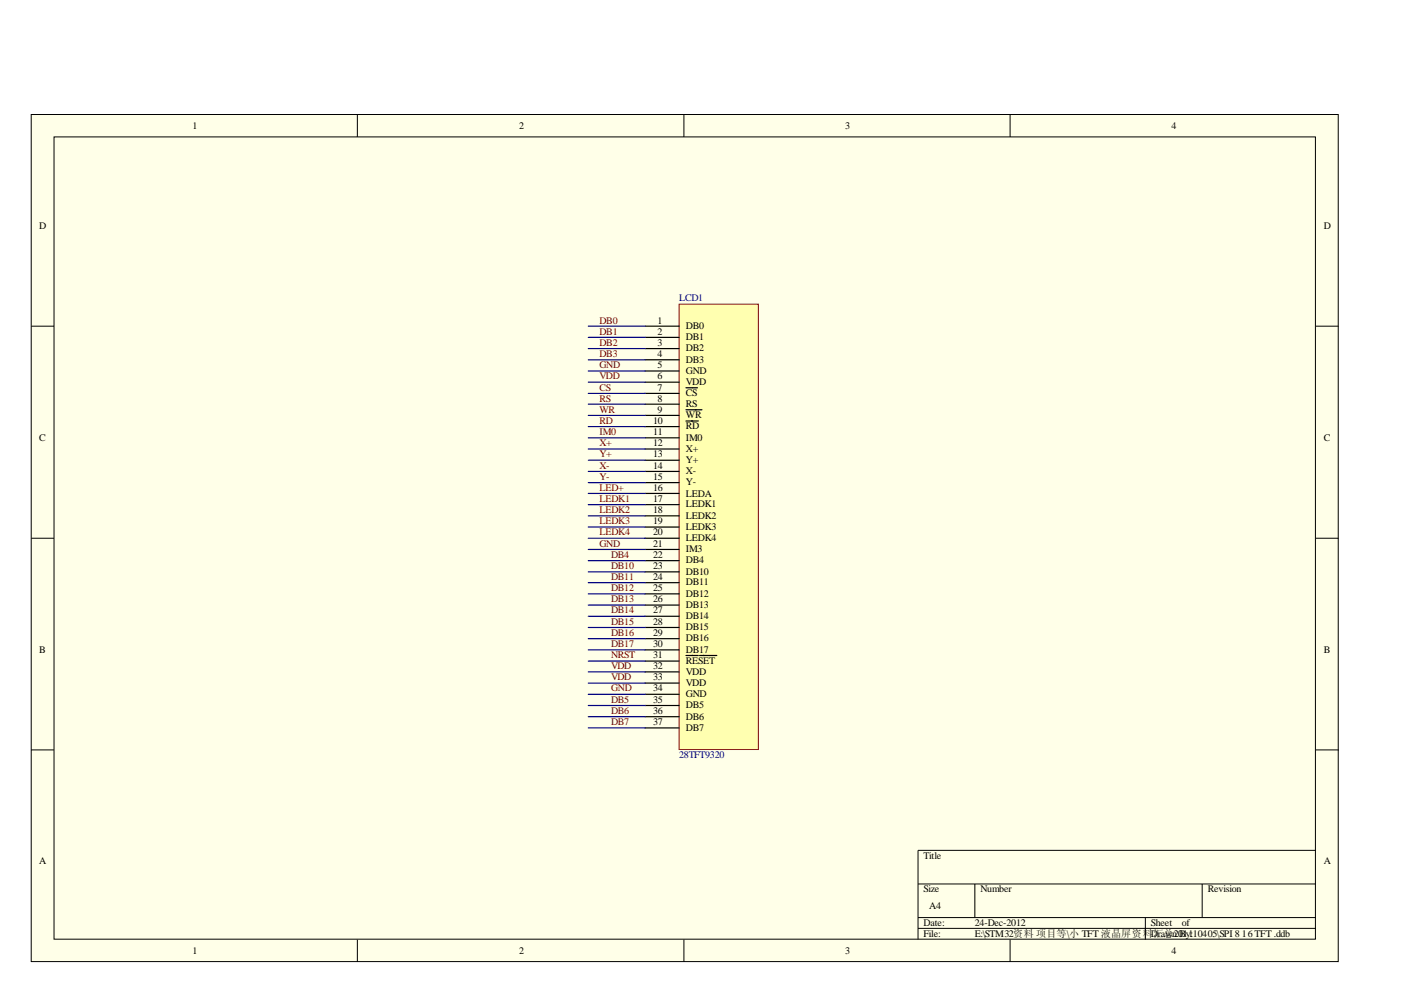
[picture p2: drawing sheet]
<svg xmlns="http://www.w3.org/2000/svg" width="297mm" height="210mm" viewBox="0 0 297 210" stroke-linecap="round" stroke-linejoin="round" font-family="sans-serif">
<defs><g id="words">
<g font-size="2.1">
<text x="40.7" y="27.2">1</text>
<text x="109.8" y="27.2">2</text>
<text x="178.8" y="27.2">3</text>
<text x="247.8" y="27.2">4</text>
<text x="8.3" y="48.4">D</text>
<text x="280.1" y="48.4">D</text>
<text x="139.1" y="68.5">1</text>
<text x="139.1" y="70.8">2</text>
<text x="145.1" y="69.6">DB0</text>
<text x="145.1" y="72">DB1</text>
<text x="139.1" y="73.2">3</text>
<text x="139.1" y="75.5">4</text>
<text x="139.1" y="77.9">5</text>
<text x="145.1" y="74.4">DB2</text>
<text x="145.1" y="76.7">DB3</text>
<text x="139.1" y="80.3">6</text>
<text x="139.1" y="82.6">7</text>
<text x="145.1" y="79.1">GND</text>
<text x="145.1" y="81.5">VDD</text>
<text x="145.1" y="83.8">CS</text>
<text x="138.2" y="89.7">10</text>
<text x="139.1" y="85">8</text>
<text x="139.1" y="87.3">9</text>
<text x="145.1" y="86.2">RS</text>
<text x="145.1" y="88.5">WR</text>
<text x="8.3" y="93.2">C</text>
<text x="138.2" y="92">11</text>
<text x="138.2" y="94.4">12</text>
<text x="145.1" y="90.9">RD</text>
<text x="145.1" y="93.2">IM0</text>
<text x="145.1" y="95.6">X+</text>
<text x="280.1" y="93.2">C</text>
<text x="138.2" y="96.8">13</text>
<text x="138.2" y="99.2">14</text>
<text x="138.2" y="101.5">15</text>
<text x="145.1" y="98">Y+</text>
<text x="145.1" y="100.3">X-</text>
<text x="138.2" y="103.9">16</text>
<text x="138.2" y="106.2">17</text>
<text x="145.1" y="102.7">Y-</text>
<text x="145.1" y="105.1">LEDA</text>
<text x="145.1" y="107.4">LEDK1</text>
<text x="138.2" y="108.6">18</text>
<text x="138.2" y="110.9">19</text>
<text x="138.2" y="113.3">20</text>
<text x="145.1" y="109.7">LEDK2</text>
<text x="145.1" y="112.1">LEDK3</text>
<text x="138.2" y="115.7">21</text>
<text x="138.2" y="118">22</text>
<text x="145.1" y="114.5">LEDK4</text>
<text x="145.1" y="116.9">IM3</text>
<text x="145.1" y="119.2">DB4</text>
<text x="138.2" y="120.4">23</text>
<text x="138.2" y="122.8">24</text>
<text x="138.2" y="125.1">25</text>
<text x="145.1" y="121.6">DB10</text>
<text x="145.1" y="123.9">DB11</text>
<text x="138.2" y="127.4">26</text>
<text x="138.2" y="129.8">27</text>
<text x="145.1" y="126.3">DB12</text>
<text x="145.1" y="128.6">DB13</text>
<text x="145.1" y="131">DB14</text>
<text x="138.2" y="132.2">28</text>
<text x="138.2" y="134.5">29</text>
<text x="138.2" y="136.9">30</text>
<text x="145.1" y="133.4">DB15</text>
<text x="145.1" y="135.7">DB16</text>
<text x="8.3" y="138.1">B</text>
<text x="138.2" y="139.3">31</text>
<text x="138.2" y="141.7">32</text>
<text x="138.2" y="143.9">33</text>
<text x="145.1" y="138.1">DB17</text>
<text x="145.1" y="140.5">RESET</text>
<text x="145.1" y="142.8">VDD</text>
<text x="280.1" y="138.1">B</text>
<text x="138.2" y="146.3">34</text>
<text x="138.2" y="148.7">35</text>
<text x="145.1" y="145.1">VDD</text>
<text x="145.1" y="147.5">GND</text>
<text x="145.1" y="149.9">DB5</text>
<text x="138.2" y="151.1">36</text>
<text x="138.2" y="153.4">37</text>
<text x="145.1" y="152.2">DB6</text>
<text x="145.1" y="154.6">DB7</text>
<text x="8.3" y="182.9">A</text>
<text x="195.4" y="181.7">Title</text>
<text x="280.1" y="182.9">A</text>
<text x="195.4" y="188.8">Size</text>
<text x="207.4" y="188.8">Number</text>
<text x="255.5" y="188.8">Revision</text>
<text x="195.4" y="195.9">Date:</text>
<text x="196.6" y="192.4">A4</text>
<text x="206.2" y="195.9">24-Dec-2012</text>
<text x="243.5" y="195.9">Sheet</text>
<text x="250" y="195.9">of</text>
<text x="40.7" y="201.8">1</text>
<text x="109.8" y="201.8">2</text>
<text x="178.8" y="201.8">3</text>
<text x="195.4" y="198.2">File:</text>
<text x="206.2" y="198.2">E:\STM32资料 项目等\小 TFT 液晶屏资料Drawn By:10405\SPI 8</text>
<text x="244" y="198.2">汇总2011</text>
<text x="247.8" y="201.8">4</text>
<text x="262.7" y="198.2">16 TFT .ddb</text>
</g>
<g font-size="2.1" fill="#000080">
<text x="143.7" y="63.8">LCD1</text>
<text x="143.7" y="160.5">28TFT9320</text>
</g>
<g font-size="2.1" fill="#800000">
<text x="126.8" y="68.5">DB0</text>
<text x="126.8" y="70.8">DB1</text>
<text x="126.8" y="73.2">DB2</text>
<text x="126.8" y="75.5">DB3</text>
<text x="126.8" y="77.9">GND</text>
<text x="126.8" y="80.3">VDD</text>
<text x="126.8" y="82.6">CS</text>
<text x="126.8" y="85">RS</text>
<text x="126.8" y="87.3">WR</text>
<text x="126.8" y="89.7">RD</text>
<text x="126.8" y="92">IM0</text>
<text x="126.8" y="94.4">X+</text>
<text x="126.8" y="96.8">Y+</text>
<text x="126.8" y="99.2">X-</text>
<text x="126.8" y="101.5">Y-</text>
<text x="126.8" y="103.9">LED+</text>
<text x="126.8" y="106.2">LEDK1</text>
<text x="126.8" y="108.6">LEDK2</text>
<text x="126.8" y="110.9">LEDK3</text>
<text x="126.8" y="113.3">LEDK4</text>
<text x="126.8" y="115.7">GND</text>
<text x="129.3" y="118">DB4</text>
<text x="129.3" y="120.4">DB10</text>
<text x="129.3" y="122.8">DB11</text>
<text x="129.3" y="125.1">DB12</text>
<text x="129.3" y="127.4">DB13</text>
<text x="129.3" y="129.8">DB14</text>
<text x="129.3" y="132.2">DB15</text>
<text x="129.3" y="134.5">DB16</text>
<text x="129.3" y="136.9">DB17</text>
<text x="129.3" y="139.3">NRST</text>
<text x="129.3" y="141.7">VDD</text>
<text x="129.3" y="143.9">VDD</text>
<text x="129.3" y="148.7">DB5</text>
<text x="129.3" y="146.3">GND</text>
<text x="129.3" y="151.1">DB6</text>
<text x="129.3" y="153.4">DB7</text>
</g>
</g></defs>
<path d="M6.6 24.2h276.5v179.3h-276.5z" fill="#ffffe8"/>
<g fill="none" stroke="#000" stroke-width=".21">
<path d="M6.6 24.2h276.5v179.3h-276.5zM11.4 29h266.9v169.7h-266.9zM75.6 24.2v4.8M144.7 24.2v4.8M213.7 24.2v4.8M6.6 69h4.8M278.4 69h4.8M6.6 113.9h4.8M278.4 113.9h4.8M6.6 158.7h4.8M278.4 158.7h4.8M278.4 179.9h-84.2v18.9"/>
<path d="M75.6 198.8v4.8M144.7 198.8v4.8M194.2 187h84.2M194.2 194.2h84.2M194.2 196.4h84.2M206.2 187v7.2M213.7 198.8v4.8M242.3 194.2v4.6M254.3 187v7.2"/>
</g>
<path d="M143.8 64.4h16.6v94.2h-16.6z" fill="#ffffb0"/>
<path d="M143.7 64.4h16.7v94.2h-16.7z" fill="none" stroke="#800000" stroke-width=".21"/>
<g fill="none" stroke="#000" stroke-width=".25">
<path d="M136.5 69h7.2M136.5 71.4h7.2M136.5 73.8h7.2M136.5 76.1h7.2M136.5 78.5h7.2M136.5 80.9h7.2M136.5 83.2h7.2M136.5 85.5h7.2M136.5 87.9h7.2M136.5 90.3h7.2M136.5 92.6h7.2M136.5 95h7.2"/>
<path d="M136.5 97.4h7.2M136.5 99.8h7.2M145.1 82.1h2.5M145.1 86.7h3.4M145.1 89.1h2.6M136.5 102.1h7.2M136.5 104.4h7.2M136.5 106.8h7.2M136.5 109.1h7.2M136.5 111.5h7.2M136.5 113.9h7.2M136.5 116.3h7.2"/>
<path d="M136.5 118.6h7.2M136.5 121h7.2M136.5 123.3h7.2M136.5 125.7h7.2M136.5 128h7.2M136.5 130.4h7.2M136.5 132.8h7.2M136.5 135.1h7.2M136.5 137.5h7.2M136.5 139.9h7.2M145.1 138.7h2.6M148 138.7h3.6"/>
<path d="M136.5 142.2h7.2M136.5 144.5h7.2M136.5 146.9h7.2M136.5 149.3h7.2M136.5 151.7h7.2M136.5 154h7.2"/>
</g>
<g fill="none" stroke="#000080" stroke-width=".25">
<path d="M124.5 78.5h12M124.5 76.1h12M124.5 73.8h12M124.5 71.4h12M124.5 69h12M124.5 99.8h12M124.5 97.4h12M124.5 95h12M124.5 92.6h12M124.5 90.3h12M124.5 87.9h12M124.5 85.5h12"/>
<path d="M124.5 83.2h12M124.5 80.9h12M124.5 118.6h12M124.5 116.3h12M124.5 113.9h12M124.5 111.5h12M124.5 109.1h12M124.5 106.8h12M124.5 104.4h12M124.5 102.1h12M124.5 139.9h12M124.5 137.5h12"/>
<path d="M124.5 135.1h12M124.5 132.8h12M124.5 130.4h12M124.5 128h12M124.5 125.7h12M124.5 123.3h12M124.5 121h12M124.5 154h12M124.5 151.7h12M124.5 149.3h12M124.5 146.9h12M124.5 144.5h12"/>
<path d="M124.5 142.2h12"/>
</g>
<use href="#words"/>
</svg>
